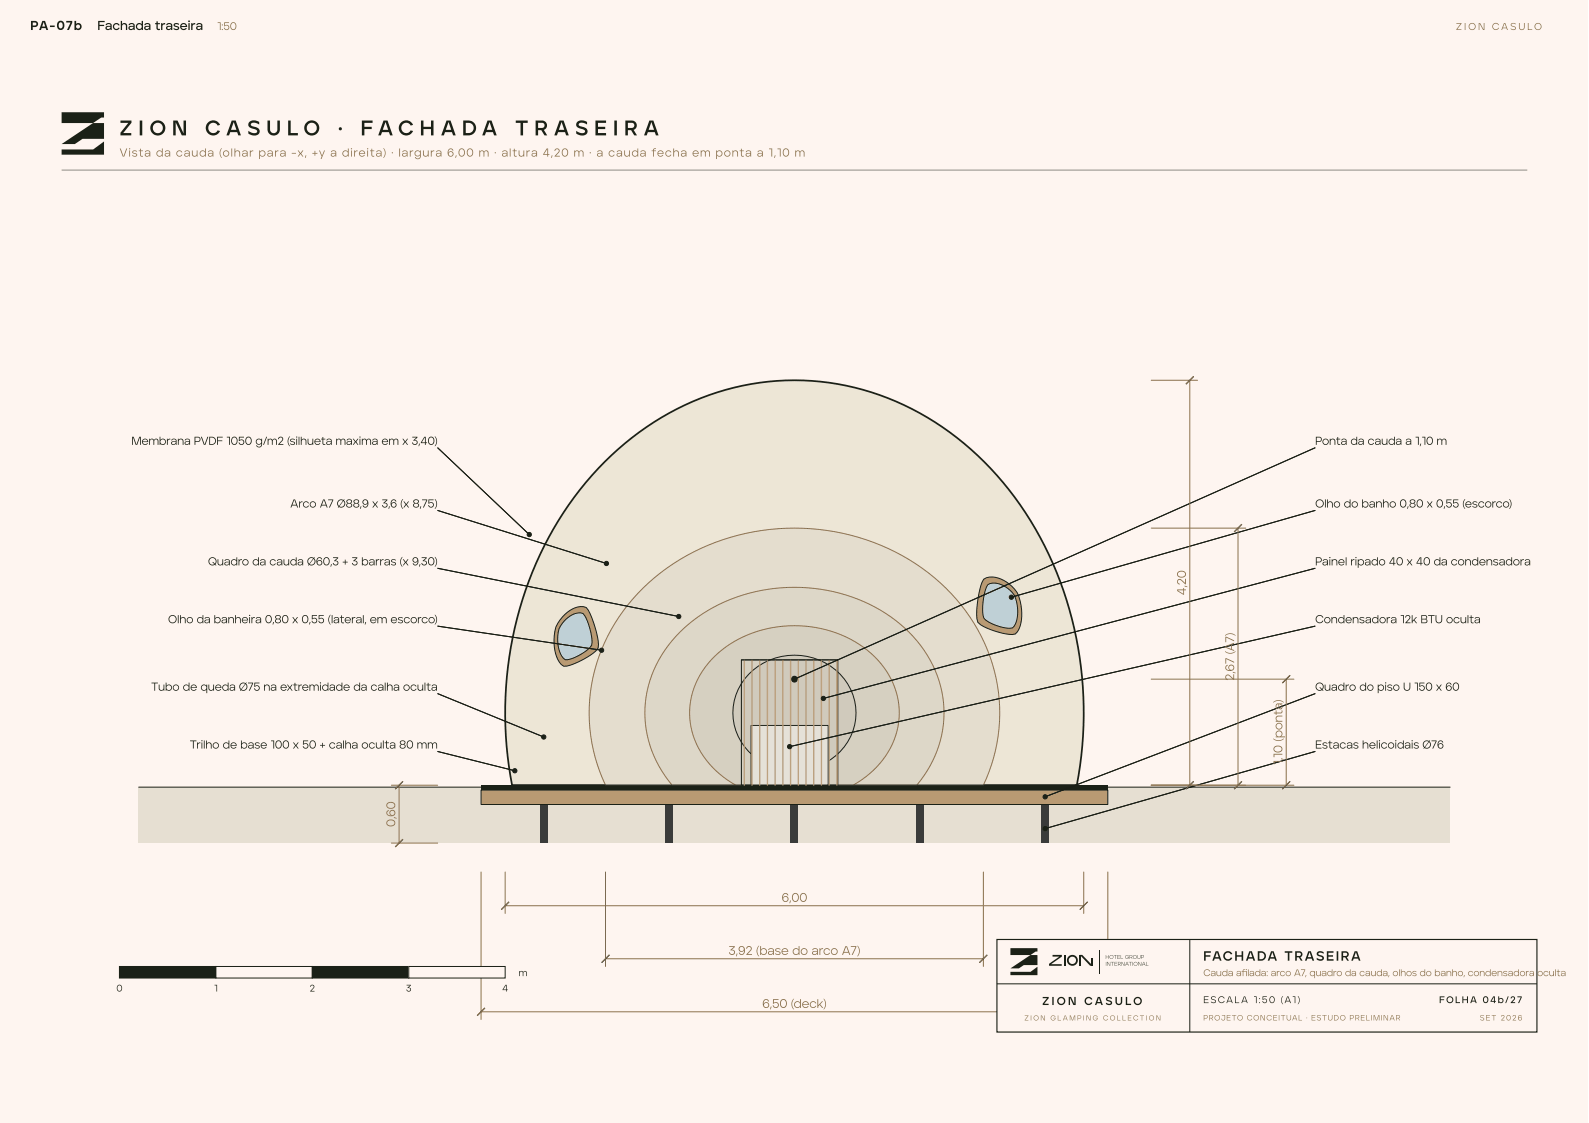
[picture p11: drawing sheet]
<svg xmlns="http://www.w3.org/2000/svg" width="420mm" height="297mm" viewBox="0 0 420 297" stroke-linecap="round" stroke-linejoin="round" font-family="sans-serif">
<defs><g id="words">
<g font-size="5.6" fill="#1b2117">
<text x="31.6" y="35.8">Z I O N</text>
<text x="54.2" y="35.8">C A S U L O</text>
<text x="89.3" y="35.8">·</text>
<text x="95.4" y="35.8">F A C H A D A</text>
<text x="136.2" y="35.8">T R A S E I R A</text>
</g>
<text font-size="3.6" fill="#1b2117" x="318.2" y="254.1">FACHADA TRASEIRA</text>
<g font-size="3.4" fill="#1b2117">
<text x="8" y="7.9">PA-07b</text>
<text x="25.8" y="7.9">Fachada traseira</text>
</g>
<g font-size="3.3" fill="#8b714e">
<text x="313.6" y="157.4" transform="rotate(-90 313.6 157.4)">4,20</text>
<text x="326.4" y="180" transform="rotate(-90 326.4 180)">2,67 (A7)</text>
<text x="339.1" y="202.3" transform="rotate(-90 339.1 202.3)">1,10 (ponta)</text>
<text x="104.5" y="218.7" transform="rotate(-90 104.5 218.7)">0,60</text>
<text x="206.7" y="238.5">6,00</text>
<text x="192.6" y="252.6">3,92 (base do arco A7)</text>
<text x="201.6" y="266.6">6,50 (deck)</text>
</g>
<text font-size="3.1" fill="#8b714e" x="31.6" y="41.4">Vista da cauda (olhar para -x, +y a direita) · largura 6,00 m · altura 4,20 m · a cauda fecha em ponta a 1,10 m</text>
<g font-size="3.1" fill="#1b2117">
<text x="34.8" y="117.7">Membrana PVDF 1050 g/m² (silhueta maxima em x 3,40)</text>
<text x="347.8" y="117.7">Ponta da cauda a 1,10 m</text>
<text x="76.7" y="134.2">Arco A7 Ø88,9 x 3,6 (x 8,75)</text>
<text x="347.8" y="134.2">Olho do banho 0,80 x 0,55 (escorco)</text>
<text x="55" y="149.5">Quadro da cauda Ø60,3 + 3 barras (x 9,30)</text>
<text x="347.8" y="149.5">Painel ripado 40 x 40 da condensadora</text>
<text x="44.4" y="164.8">Olho da banheira 0,80 x 0,55 (lateral, em escorco)</text>
<text x="347.8" y="164.8">Condensadora 12k BTU oculta</text>
<text x="40" y="182.7">Tubo de queda Ø75 na extremidade da calha oculta</text>
<text x="347.8" y="182.7">Quadro do piso U 150 x 60</text>
<text x="50.2" y="198">Trilho de base 100 x 50 + calha oculta 80 mm</text>
<text x="347.8" y="198">Estacas helicoidais Ø76</text>
<text x="275.6" y="265.8">Z I O N CA S U LO</text>
</g>
<text font-size="2.9" fill="#8b714e" x="57.4" y="7.9">1:50</text>
<text font-size="2.6" fill="#8b714e" x="385" y="7.9">Z I O N CA S U LO</text>
<g font-size="2.5" fill="#1b2117">
<text x="30.8" y="262.2">0</text>
<text x="56.6" y="262.2">1</text>
<text x="81.9" y="262.2">2</text>
<text x="107.3" y="262.2">3</text>
<text x="132.8" y="262.2">4</text>
<text x="137.2" y="258.2">m</text>
<text x="318.2" y="265.3">ESCALA 1:50 (A1)</text>
<text x="380.6" y="265.3">FOLHA 04b/27</text>
</g>
<g font-size="2.5" fill="#8b714e">
<text x="318.2" y="258.2">Cauda aflada: arco A7, quadro da cauda, olhos do banho, condensadora</text>
<text x="328.3" y="258.2">i</text>
<text x="406.5" y="258.2">oculta</text>
</g>
<g font-size="2" fill="#8b714e">
<text x="318.2" y="269.9">PROJETO CONCEITUAL · ESTUDO PRELIMINAR</text>
<text x="391.3" y="269.9">SET 2026</text>
</g>
<text font-size="1.9" fill="#8b714e" x="270.9" y="269.9">Z I O N G L A M P I N G C O L L E C T I O N</text>
<g font-size="1.5" fill="#1b2117">
<text x="292.3" y="255.4">INTERNATIONAL</text>
<text x="292.3" y="253.6">H</text>
<text x="293.3" y="253.6">OTEL GROUP</text>
</g>
</g></defs>
<path d="M0 0h419.9v297h-419.9z" fill="#fef5f0"/>
<g fill="#1b2117">
<path d="M16.3 29.7h11.2v1.4h-.7l-2.2 1.4h-8.3z"/>
<path d="M16.3 38.1l8.3-5.6h2.9v4.2h-5.7l-2 1.4z"/>
<path d="M16.3 39.5h8.3l2.9-2.1v3.5h-11.2z"/>
</g>
<path d="M16.3 45h387.6" fill="none" stroke="#1b2117" stroke-width=".26"/>
<path d="M36.7 208.2h346.8v14.8h-346.8z" fill="#e6dfd2"/>
<path d="M36.7 208.2h346.8" fill="none" stroke="#1b2117" stroke-width=".26"/>
<g fill="#3a3b3a">
<path d="M142.8 212.8h2v10.2h-2z"/>
<path d="M175.9 212.8h2.1v10.2h-2.1z"/>
<path d="M209.1 212.8h2v10.2h-2z"/>
<path d="M242.2 212.8h2.1v10.2h-2.1z"/>
<path d="M275.4 212.8h2v10.2h-2z"/>
</g>
<path d="M127.2 208.9h165.8v3.9h-165.8z" fill="#b99a73"/>
<path d="M127.2 208.9h165.8v3.9h-165.8z" fill="none" stroke="#1b2117" stroke-width=".26"/>
<path d="M127.2 207.7h165.8v1.2h-165.8z" fill="#1b2117"/>
<path d="M159.9 122.2a69.9 69.9 0 0 1 61.6-20.6 75.4 75.4 0 0 1 49.7 34 98.4 98.4 0 0 1 13.6 72.1h-149.4a97.5 97.5 0 0 1 18-78.2l3.1-3.8z" fill="#ede6d6"/>
<path d="M159.9 122.2a69.9 69.9 0 0 1 61.6-20.6 75.4 75.4 0 0 1 49.7 34 98.4 98.4 0 0 1 13.6 72.1h-149.4a97.5 97.5 0 0 1 18-78.2l3.1-3.8z" fill="none" stroke="#1b2117" stroke-width=".46"/>
<path d="M170.1 155.5a58.7 58.7 0 0 1 68.5-8.6 48.3 48.3 0 0 1 25.8 40.1 44.6 44.6 0 0 1-4.4 20.7h-99.9a45.2 45.2 0 0 1 10-52.2z" fill="#e4ddce"/>
<path d="M170.1 155.5a58.7 58.7 0 0 1 68.5-8.6 48.3 48.3 0 0 1 25.8 40.1 44.6 44.6 0 0 1-4.4 20.7h-99.9a45.2 45.2 0 0 1 10-52.2z" fill="none" stroke="#8b714e" stroke-width=".26"/>
<path d="M179.8 167.2a44.4 44.4 0 0 1 42.2-10.3 37 37 0 0 1 25.8 21.7 28.9 28.9 0 0 1-5.4 29.1h-64.7a29.1 29.1 0 0 1 2.1-40.5z" fill="#ddd7c8"/>
<path d="M179.8 167.2a44.4 44.4 0 0 1 42.2-10.3 37 37 0 0 1 25.8 21.7 28.9 28.9 0 0 1-5.4 29.1h-64.7a29.1 29.1 0 0 1 2.1-40.5z" fill="none" stroke="#8b714e" stroke-width=".26"/>
<path d="M189 173.6a31.5 31.5 0 0 1 42.2 0 20.3 20.3 0 0 1-1.3 31.1l-4.3 3h-31a22 22 0 0 1-12.1-21.3 21.3 21.3 0 0 1 6.5-12.8z" fill="#d6d0c1"/>
<path d="M189 173.6a31.5 31.5 0 0 1 42.2 0 20.3 20.3 0 0 1-1.3 31.1l-4.3 3h-31a22 22 0 0 1-12.1-21.3 21.3 21.3 0 0 1 6.5-12.8z" fill="none" stroke="#8b714e" stroke-width=".26"/>
<path d="M198 178.3a16.8 16.8 0 0 1 27.6 5.5 15.2 15.2 0 0 1-12.1 19.7 16.2 16.2 0 0 1-19.6-13.4 14.7 14.7 0 0 1 4.1-11.8z" fill="#d0cabc"/>
<path d="M198 178.3a16.8 16.8 0 0 1 27.6 5.5 15.2 15.2 0 0 1-12.1 19.7 16.2 16.2 0 0 1-19.6-13.4 14.7 14.7 0 0 1 4.1-11.8z" fill="none" stroke="#1b2117" stroke-width=".26"/>
<circle cx="210.1" cy="179.6" r=".77" fill="#1b2117"/>
<circle cx="210.1" cy="179.6" r=".77" fill="none" stroke="#1b2117" stroke-width=".26"/>
<path d="M135.4 207.7h149.4" fill="none" stroke="#1b2117" stroke-width=".31"/>
<path d="M260.1 153.2a6 6 0 0 1 6.7 1.2 9.5 9.5 0 0 1 3.4 8.6l-.1 .9a6.2 6.2 0 0 1-1.6 3.8 15.8 15.8 0 0 1-9.9-3.1 20.1 20.1 0 0 1 .5-8.7z" fill="#b99a73"/>
<path d="M260.1 153.2a6 6 0 0 1 6.7 1.2 9.5 9.5 0 0 1 3.4 8.6l-.1 .9a6.2 6.2 0 0 1-1.6 3.8 15.8 15.8 0 0 1-9.9-3.1 20.1 20.1 0 0 1 .5-8.7z" fill="none" stroke="#1b2117" stroke-width=".26"/>
<path d="M261.2 154.6a5.6 5.6 0 0 1 6.5 2.1 9.1 9.1 0 0 1 .5 8.9 2.56 2.56 0 0 1-3 .3 10.9 10.9 0 0 1-5-2.4 14.3 14.3 0 0 1 1-8.9z" fill="#bfd0d6"/>
<path d="M261.2 154.6a5.6 5.6 0 0 1 6.5 2.1 9.1 9.1 0 0 1 .5 8.9 2.56 2.56 0 0 1-3 .3 10.9 10.9 0 0 1-5-2.4 14.3 14.3 0 0 1 1-8.9z" fill="none" stroke="#1b2117" stroke-width=".26"/>
<path d="M149.4 162.5a5.6 5.6 0 0 1 5.6-1.8 20.8 20.8 0 0 1 3.2 10.7 16.6 16.6 0 0 1-9.1 4.8 7.9 7.9 0 0 1-2.6-7 8 8 0 0 1 2.9-6.7z" fill="#b99a73"/>
<path d="M149.4 162.5a5.6 5.6 0 0 1 5.6-1.8 20.8 20.8 0 0 1 3.2 10.7 16.6 16.6 0 0 1-9.1 4.8 7.9 7.9 0 0 1-2.6-7 8 8 0 0 1 2.9-6.7z" fill="none" stroke="#1b2117" stroke-width=".26"/>
<path d="M149.2 164.2a5.2 5.2 0 0 1 5-1.9 14 14 0 0 1 2.3 8.3 11 11 0 0 1-7 3.9 7.4 7.4 0 0 1-2-6.4 5.3 5.3 0 0 1 1.7-3.9z" fill="#bfd0d6"/>
<path d="M149.2 164.2a5.2 5.2 0 0 1 5-1.9 14 14 0 0 1 2.3 8.3 11 11 0 0 1-7 3.9 7.4 7.4 0 0 1-2-6.4 5.3 5.3 0 0 1 1.7-3.9z" fill="none" stroke="#1b2117" stroke-width=".26"/>
<path d="M198.6 191.9h20.4v15.8h-20.4z" fill="#e5e1d8"/>
<path d="M115.7 118.4l24.3 23M196.1 174.5h25.5v33.2h-25.5zM196.1 174.5h25.5M198.6 191.9h20.4v15.8h-20.4z" fill="none" stroke="#1b2117" stroke-width=".26"/>
<g fill="none" stroke="#b99a73" stroke-width=".36">
<path d="M196.8 174.5v33.2M198.9 174.5v33.2M200.9 174.5v33.2M202.9 174.5v33.2M205 174.5v33.2M207 174.5v33.2M209.1 174.5v33.2M211.1 174.5v33.2M213.1 174.5v33.2M215.2 174.5v33.2M217.2 174.5v33.2M219.3 174.5v33.2"/>
<path d="M221.3 174.5v33.2"/>
</g>
<path d="M115.7 118.4l24.3 23z" fill="#000"/>
<circle cx="140" cy="141.4" r=".56" fill="#1b2117"/>
<g fill="none" stroke="#1b2117" stroke-width=".26">
<path d="M115.7 135l44.7 14"/>
<circle cx="140" cy="141.4" r=".56"/>
</g>
<path d="M115.7 135l44.7 14z" fill="#000"/>
<circle cx="160.4" cy="149" r=".56" fill="#1b2117"/>
<g fill="none" stroke="#1b2117" stroke-width=".26">
<path d="M115.7 150.3l63.8 12.8"/>
<circle cx="160.4" cy="149" r=".56"/>
</g>
<path d="M115.7 150.3l63.8 12.8z" fill="#000"/>
<circle cx="179.5" cy="163.1" r=".56" fill="#1b2117"/>
<g fill="none" stroke="#1b2117" stroke-width=".26">
<path d="M115.7 165.6l43.4 6.4"/>
<circle cx="179.5" cy="163.1" r=".56"/>
</g>
<path d="M115.7 165.6l43.4 6.4z" fill="#000"/>
<circle cx="159.1" cy="172" r=".56" fill="#1b2117"/>
<g fill="none" stroke="#1b2117" stroke-width=".26">
<path d="M115.7 183.4l28.1 11.5"/>
<circle cx="159.1" cy="172" r=".56"/>
</g>
<path d="M115.7 183.4l28.1 11.5z" fill="#000"/>
<circle cx="143.8" cy="194.9" r=".56" fill="#1b2117"/>
<g fill="none" stroke="#1b2117" stroke-width=".26">
<path d="M115.7 198.7l20.4 5.1"/>
<circle cx="143.8" cy="194.9" r=".56"/>
</g>
<path d="M115.7 198.7l20.4 5.1z" fill="#000"/>
<circle cx="136.1" cy="203.8" r=".56" fill="#1b2117"/>
<g fill="none" stroke="#1b2117" stroke-width=".26">
<path d="M347.8 118.4l-137.7 61.2"/>
<circle cx="136.1" cy="203.8" r=".56"/>
</g>
<path d="M210.1 179.6l137.7-61.2z" fill="#000"/>
<circle cx="210.1" cy="179.6" r=".56" fill="#1b2117"/>
<g fill="none" stroke="#1b2117" stroke-width=".26">
<path d="M347.8 135l-80.3 23"/>
<circle cx="210.1" cy="179.6" r=".56"/>
</g>
<path d="M267.5 158l80.3-23z" fill="#000"/>
<circle cx="267.5" cy="158" r=".56" fill="#1b2117"/>
<g fill="none" stroke="#1b2117" stroke-width=".26">
<path d="M347.8 150.3l-130.1 34.4"/>
<circle cx="267.5" cy="158" r=".56"/>
</g>
<path d="M217.7 184.7l130.1-34.4z" fill="#000"/>
<circle cx="217.7" cy="184.7" r=".56" fill="#1b2117"/>
<g fill="none" stroke="#1b2117" stroke-width=".26">
<path d="M347.8 165.6l-139 31.9"/>
<circle cx="217.7" cy="184.7" r=".56"/>
</g>
<path d="M208.8 197.5l139-31.9z" fill="#000"/>
<circle cx="208.8" cy="197.5" r=".56" fill="#1b2117"/>
<g fill="none" stroke="#1b2117" stroke-width=".26">
<path d="M347.8 183.4l-71.4 27.3"/>
<circle cx="208.8" cy="197.5" r=".56"/>
</g>
<path d="M276.4 210.7l71.4-27.3z" fill="#000"/>
<circle cx="276.4" cy="210.7" r=".56" fill="#1b2117"/>
<g fill="none" stroke="#1b2117" stroke-width=".26">
<path d="M347.8 198.7l-71.4 20.4"/>
<circle cx="276.4" cy="210.7" r=".56"/>
</g>
<path d="M276.4 219.1l71.4-20.4z" fill="#000"/>
<circle cx="276.4" cy="219.1" r=".56" fill="#1b2117"/>
<circle cx="276.4" cy="219.1" r=".56" fill="none" stroke="#1b2117" stroke-width=".26"/>
<g fill="none" stroke="#8b714e" stroke-width=".26">
<path d="M304.4 100.6h12.3M314.6 100.6v107.1M304.4 139.7h25M327.4 139.7v68M304.4 179.6h37.8M340.1 179.6v28.1M103.5 207.7h12.2M105.5 207.7v15.3M304.4 207.7h37.8M103.5 223h12.2M127.2 230.6v39M133.6 230.6v11"/>
<path d="M133.6 239.5h153M160.1 230.6v25M260 230.6v25M286.6 230.6v11M293 230.6v39M160.1 253.6h99.9M127.2 267.6h165.8"/>
</g>
<g fill="#000">
<path d="M313.6 101.6l2.1-2zM326.4 140.7l2-2.1zM339.1 180.6l2.1-2zM104.5 208.7l2.1-2zM313.6 208.7l2.1-2zM326.4 208.7l2-2zM339.1 208.7l2.1-2zM104.5 224l2.1-2zM132.6 240.6l2-2.1zM159.1 254.6l2.1-2zM259 254.6l2.1-2zM285.6 240.6l2-2.1z"/>
<path d="M126.2 268.6l2-2zM291.9 268.6l2.1-2z"/>
</g>
<g fill="none" stroke="#8b714e" stroke-width=".28">
<path d="M315.7 99.6l-2.1 2M328.4 138.6l-2 2.1M341.2 178.6l-2.1 2M106.6 206.7l-2.1 2M315.7 206.7l-2.1 2M328.4 206.7l-2 2M341.2 206.7l-2.1 2M106.6 222l-2.1 2M134.6 238.5l-2 2.1M287.6 238.5l-2 2.1M161.2 252.6l-2.1 2M261.1 252.6l-2.1 2"/>
<path d="M128.2 266.6l-2 2M294 266.6l-2.1 2"/>
</g>
<path d="M31.6 255.6h25.5v3.1h-25.5z" fill="#1b2117"/>
<path d="M31.6 255.6h25.5v3.1h-25.5z" fill="none" stroke="#1b2117" stroke-width=".26"/>
<path d="M57.1 255.6h25.5v3.1h-25.5z" fill="#fef5f0"/>
<path d="M57.1 255.6h25.5v3.1h-25.5z" fill="none" stroke="#1b2117" stroke-width=".26"/>
<path d="M82.6 255.6h25.5v3.1h-25.5z" fill="#1b2117"/>
<path d="M82.6 255.6h25.5v3.1h-25.5z" fill="none" stroke="#1b2117" stroke-width=".26"/>
<path d="M108.1 255.6h25.5v3.1h-25.5z" fill="#fef5f0"/>
<path d="M108.1 255.6h25.5v3.1h-25.5z" fill="none" stroke="#1b2117" stroke-width=".26"/>
<path d="M263.6 248.5h142.8v24.5h-142.8z" fill="#fef5f0"/>
<path d="M263.6 248.5h142.8v24.5h-142.8z" fill="none" stroke="#1b2117" stroke-width=".31"/>
<path d="M314.6 248.5v24.5M263.6 260.2h142.8" fill="none" stroke="#1b2117" stroke-width=".26"/>
<g fill="#1b2117">
<path d="M267.2 250.8h7.1v.9h-.4l-1.4 .9h-5.3z"/>
<path d="M267.2 256.1l5.3-3.5h1.8v2.6h-3.6l-1.3 .9z"/>
<path d="M267.2 257h5.3l1.8-1.3v2.2h-7.1z"/>
<path d="M278.3 252.6h2.5v.4l-2.9 2h2.9v.4h-3.4v-.5l2.7-1.9h-1.8z"/>
<path d="M281.3 252.6h.4v2.8h-.4z"/>
</g>
<circle cx="283.6" cy="254" r="1.2" fill="none" stroke="#1b2117" stroke-width=".47"/>
<path d="M285.6 252.6v2.8" fill="none" stroke="#1b2117" stroke-width=".42"/>
<g fill="#1b2117">
<path d="M285.6 252.6h.6l2.8 2.8h-.7z"/>
<path d="M288.6 253.4h.5v2h-.5z"/>
</g>
<path d="M290.7 251.3v6.1" fill="none" stroke="#1b2117" stroke-width=".26"/>
<use href="#words"/>
</svg>
